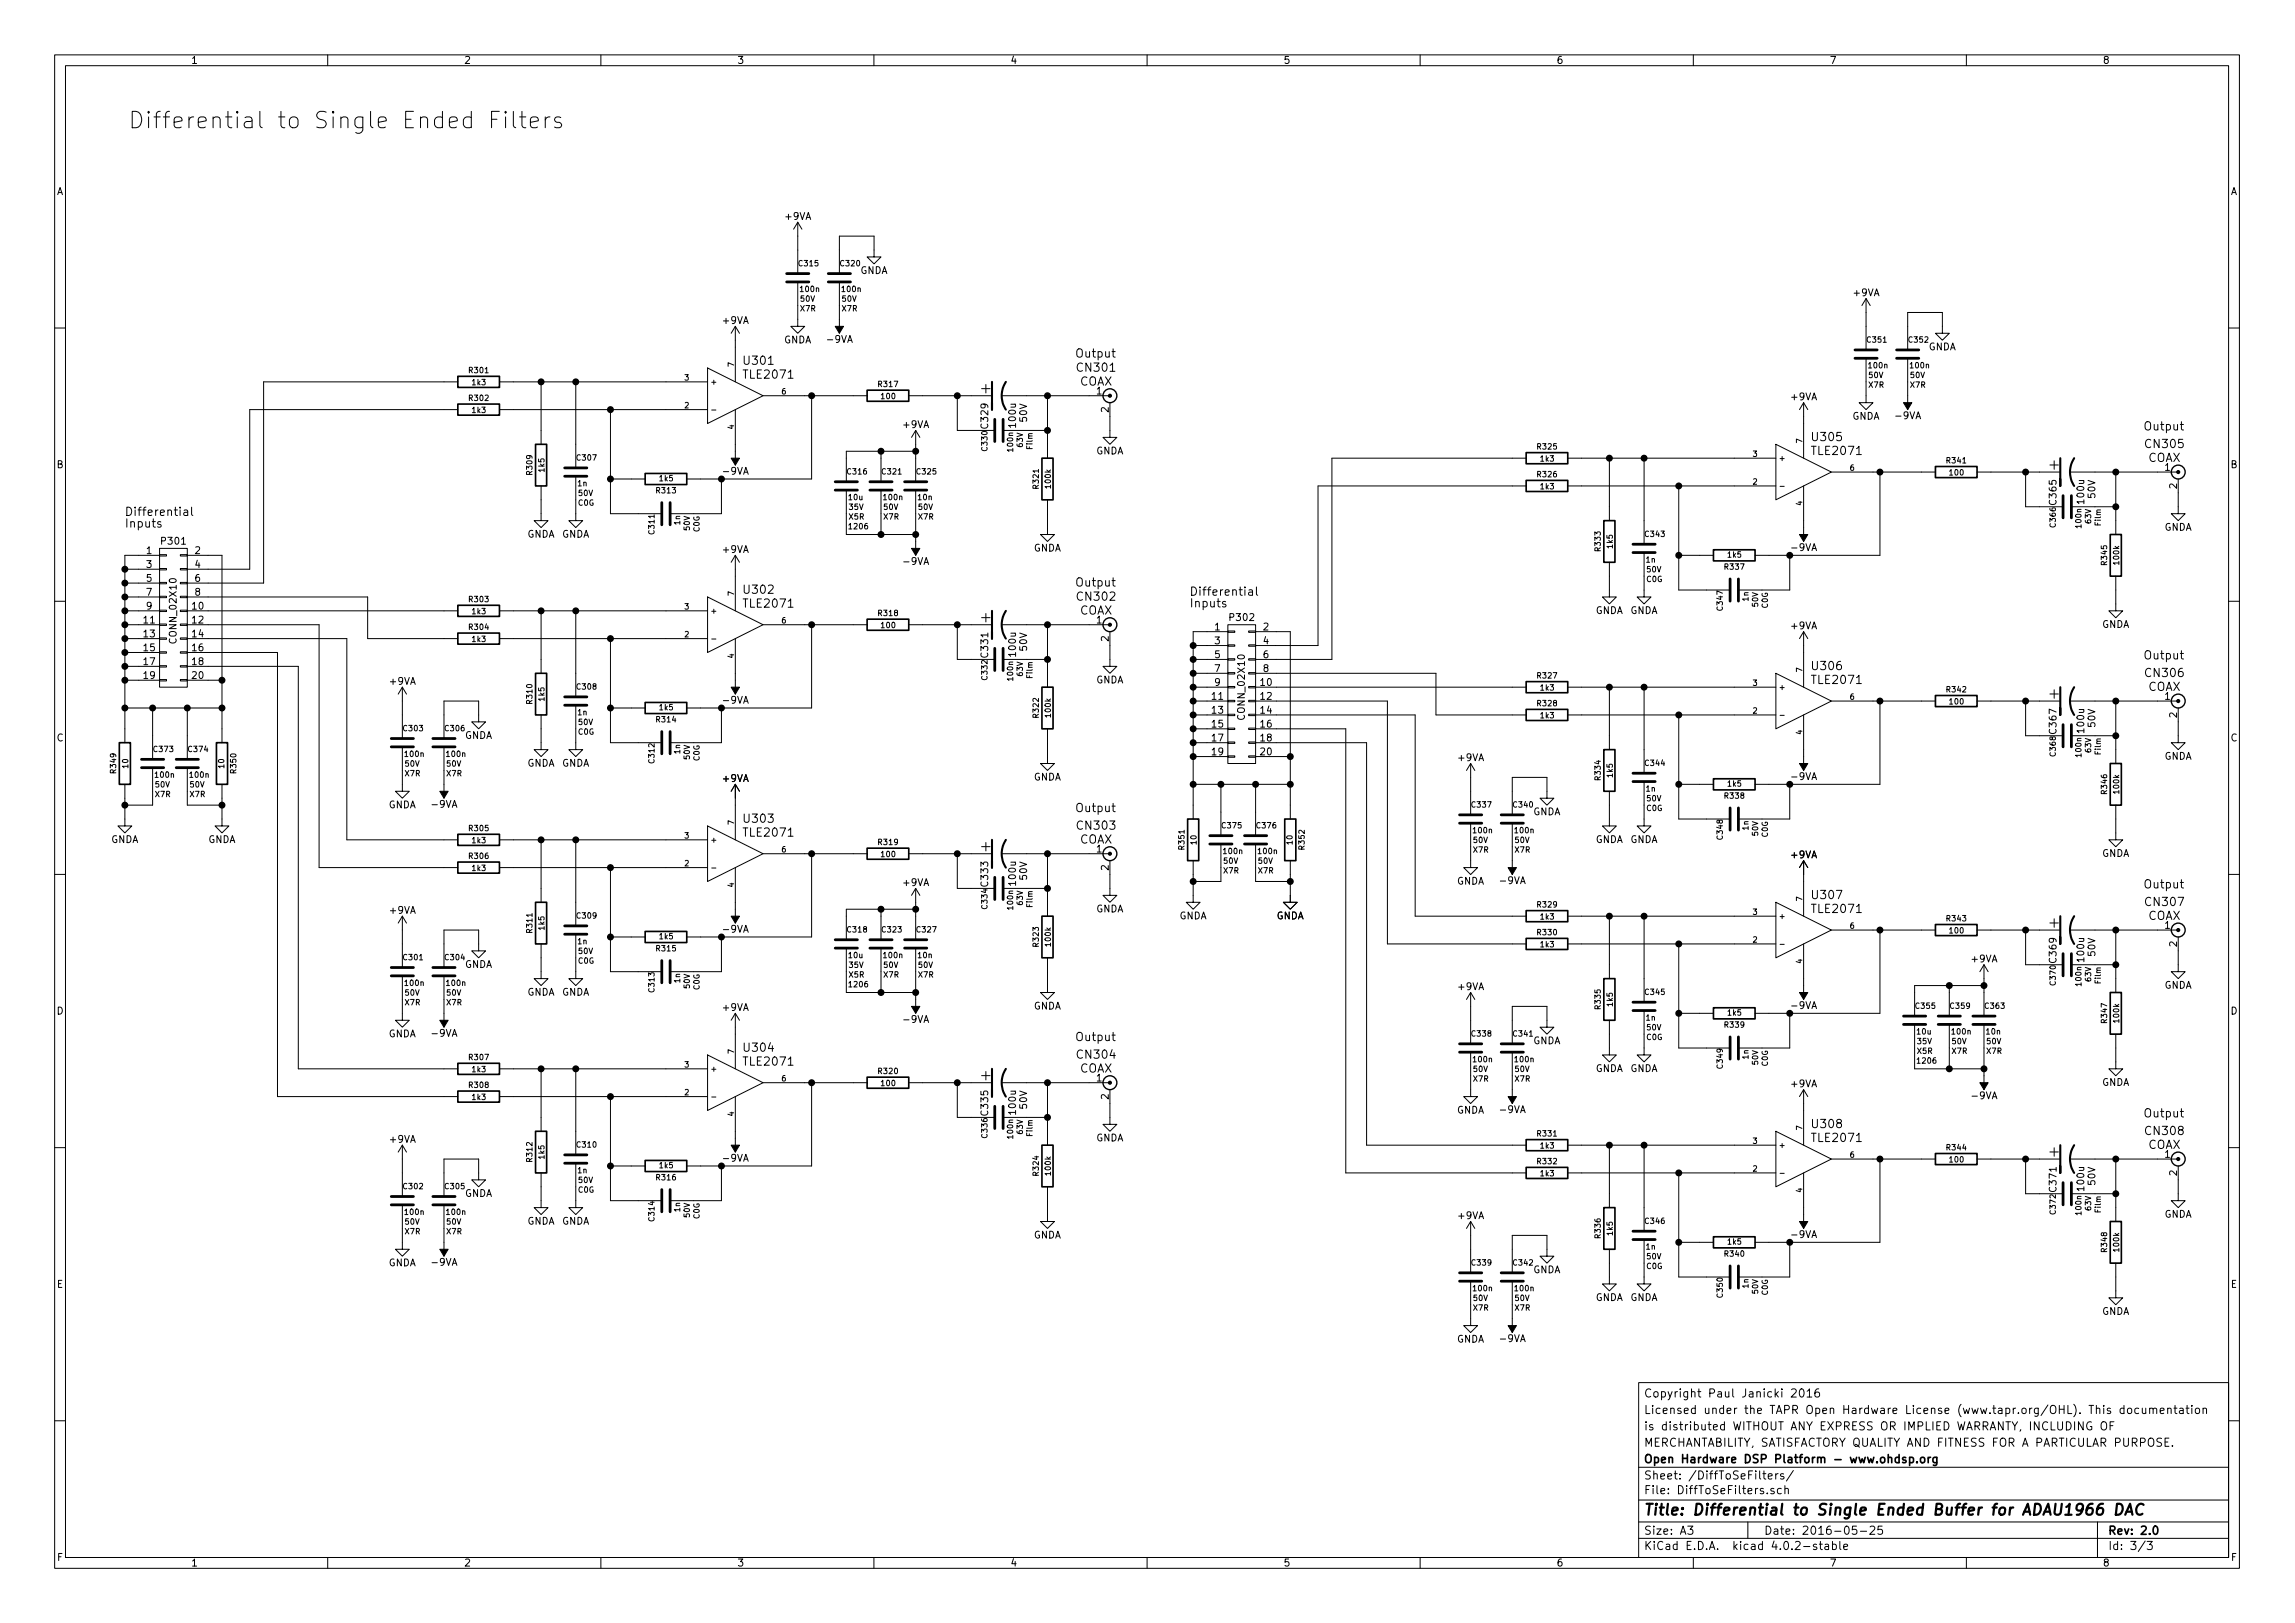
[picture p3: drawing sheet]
<svg xmlns="http://www.w3.org/2000/svg" width="420mm" height="297mm" viewBox="0 0 420 297" stroke-linecap="round" stroke-linejoin="round" font-family="sans-serif">
<defs><g id="words">
<text font-size="4.2" x="23.5" y="23.5">Differential to Single Ended Filters</text>
<g font-size="2.8">
<text x="181.4" y="72" transform="rotate(-90 181.4 72)">+</text>
<text x="376.9" y="85.9" transform="rotate(-90 376.9 85.9)">+</text>
<text x="181.4" y="113.9" transform="rotate(-90 181.4 113.9)">+</text>
<text x="376.9" y="127.8" transform="rotate(-90 376.9 127.8)">+</text>
<text x="181.4" y="155.8" transform="rotate(-90 181.4 155.8)">+</text>
<text x="376.9" y="169.8" transform="rotate(-90 376.9 169.8)">+</text>
<text x="181.4" y="197.7" transform="rotate(-90 181.4 197.7)">+</text>
<text x="376.9" y="211.7" transform="rotate(-90 376.9 211.7)">+</text>
<text x="301" y="277.3">Title: Differential to Single Ended Buffer for ADAU1966 DAC</text>
</g>
<g font-size="2.1">
<text x="196.8" y="65.4">Output</text>
<text x="136.3" y="69.3">TLE2071</text>
<text x="136.3" y="66.8">U301</text>
<text x="197.4" y="68">CN301</text>
<text x="197.6" y="70.6">COAX</text>
<text x="331.9" y="83.3">TLE2071</text>
<text x="331.9" y="80.7">U305</text>
<text x="392.4" y="78.8">Output</text>
<text x="392.9" y="82">CN305</text>
<text x="393.2" y="84.5">COAX</text>
<text x="22.9" y="94.4">Differential</text>
<text x="22.9" y="96.6">Inputs</text>
<text x="196.8" y="107.4">Output</text>
<text x="136.3" y="111.2">TLE2071</text>
<text x="136.3" y="108.7">U302</text>
<text x="197.4" y="109.9">CN302</text>
<text x="197.6" y="112.5">COAX</text>
<text x="217.8" y="109">Differential</text>
<text x="217.8" y="111.2">Inputs</text>
<text x="331.9" y="125.2">TLE2071</text>
<text x="331.9" y="122.6">U306</text>
<text x="392.4" y="120.7">Output</text>
<text x="392.9" y="123.9">CN306</text>
<text x="393.2" y="126.5">COAX</text>
<text x="196.8" y="148.6">Output</text>
<text x="136.3" y="153.1">TLE2071</text>
<text x="136.3" y="150.6">U303</text>
<text x="197.4" y="151.9">CN303</text>
<text x="197.6" y="154.4">COAX</text>
<text x="331.9" y="167.1">TLE2071</text>
<text x="331.9" y="164.6">U307</text>
<text x="392.4" y="162.6">Output</text>
<text x="392.9" y="165.8">CN307</text>
<text x="393.2" y="168.4">COAX</text>
<text x="196.8" y="190.5">Output</text>
<text x="136.3" y="195">TLE2071</text>
<text x="136.3" y="192.5">U304</text>
<text x="197.4" y="193.8">CN304</text>
<text x="197.6" y="196.3">COAX</text>
<text x="331.9" y="209">TLE2071</text>
<text x="331.9" y="206.5">U308</text>
<text x="392.4" y="204.5">Output</text>
<text x="392.9" y="207.7">CN308</text>
<text x="393.2" y="210.3">COAX</text>
<text x="301" y="255.8">Copyright Paul Janicki 2016</text>
<text x="301" y="261.8">is distributed WITHOUT ANY EXPRESS OR IMPLIED WARRANTY, INCLUDING OF</text>
<text x="301" y="258.8">Licensed under the TAPR Open Hardware License (www.tapr.org/OHL). This documentation</text>
<text x="301" y="267.8">Open Hardware DSP Platform - www.ohdsp.org</text>
<text x="301" y="264.8">MERCHANTABILITY, SATISFACTORY QUALITY AND FITNESS FOR A PARTICULAR PURPOSE.</text>
<text x="301" y="273.5">File: DiffToSeFilters.sch</text>
<text x="301" y="270.8">Sheet: /DiffToSeFilters/</text>
<text x="301" y="280.9">Size: A3</text>
<text x="323" y="280.9">Date: 2016-05-25</text>
<text x="386" y="280.9">Rev: 2.0</text>
<text x="301" y="283.7">KiCad E.D.A. kicad 4.0.2-stable</text>
<text x="386" y="283.7">Id: 3/3</text>
</g>
<g font-size="1.8">
<text x="35" y="11.7">1</text>
<text x="85" y="11.7">2</text>
<text x="135" y="11.7">3</text>
<text x="185" y="11.7">4</text>
<text x="235" y="11.7">5</text>
<text x="285" y="11.7">6</text>
<text x="335" y="11.7">7</text>
<text x="385" y="11.7">8</text>
<text x="10.4" y="35.7">A</text>
<text x="408.4" y="35.7">A</text>
<text x="143.8" y="40.2">+9VA</text>
<text x="157.4" y="50.1">GNDA</text>
<text x="132.4" y="59.3">+9VA</text>
<text x="339.4" y="54.2">+9VA</text>
<text x="143.4" y="62.8">GNDA</text>
<text x="151.7" y="62.7">-9VA</text>
<text x="353" y="64.1">GNDA</text>
<text x="188" y="77.2" transform="rotate(-90 188 77.2)">50V</text>
<text x="200.8" y="72.2">1</text>
<text x="202.9" y="75.4" transform="rotate(-90 202.9 75.4)">2</text>
<text x="328" y="73.2">+9VA</text>
<text x="339" y="76.8">GNDA</text>
<text x="347.2" y="76.7">-9VA</text>
<text x="165.4" y="78.3">+9VA</text>
<text x="180.9" y="78.3" transform="rotate(-90 180.9 78.3)">C329</text>
<text x="186" y="78.1" transform="rotate(-90 186 78.1)">100u</text>
<text x="200.6" y="83.1">GNDA</text>
<text x="10.4" y="85.7">B</text>
<text x="132.6" y="86.9">-9VA</text>
<text x="396.3" y="86.1">1</text>
<text x="398.5" y="89.4" transform="rotate(-90 398.5 89.4)">2</text>
<text x="408.4" y="85.7">B</text>
<text x="376.5" y="92.2" transform="rotate(-90 376.5 92.2)">C365</text>
<text x="381.6" y="92.1" transform="rotate(-90 381.6 92.1)">100u</text>
<text x="383.6" y="91.1" transform="rotate(-90 383.6 91.1)">50V</text>
<text x="26.8" y="101.4">1</text>
<text x="29.7" y="99.7">P301</text>
<text x="35.7" y="101.4">2</text>
<text x="96.4" y="98.4">GNDA</text>
<text x="102.8" y="98.4">GNDA</text>
<text x="132.4" y="101.2">+9VA</text>
<text x="189.2" y="100.9">GNDA</text>
<text x="328.2" y="100.8">-9VA</text>
<text x="396.2" y="97.1">GNDA</text>
<text x="26.8" y="103.9">3</text>
<text x="26.8" y="106.5">5</text>
<text x="35.7" y="103.9">4</text>
<text x="35.7" y="106.5">6</text>
<text x="165.6" y="103.4">-9VA</text>
<text x="26.8" y="109">7</text>
<text x="26.8" y="111.5">9</text>
<text x="35.2" y="111.5">10</text>
<text x="35.7" y="109">8</text>
<text x="225.3" y="113.6">P302</text>
<text x="292" y="112.4">GNDA</text>
<text x="298.4" y="112.4">GNDA</text>
<text x="26.3" y="114.1">11</text>
<text x="26.3" y="116.6">13</text>
<text x="26.3" y="119.2">15</text>
<text x="32.3" y="117.4" transform="rotate(-90 32.3 117.4)">CONN_02X10</text>
<text x="35.2" y="114.1">12</text>
<text x="35.2" y="116.6">14</text>
<text x="35.2" y="119.2">16</text>
<text x="188" y="119.1" transform="rotate(-90 188 119.1)">50V</text>
<text x="200.8" y="114.1">1</text>
<text x="202.9" y="117.4" transform="rotate(-90 202.9 117.4)">2</text>
<text x="222.4" y="115.4">1</text>
<text x="222.4" y="117.9">3</text>
<text x="231.3" y="115.4">2</text>
<text x="231.3" y="117.9">4</text>
<text x="328" y="115.1">+9VA</text>
<text x="384.7" y="114.9">GNDA</text>
<text x="26.3" y="121.7">17</text>
<text x="26.3" y="124.2">19</text>
<text x="35.2" y="124.2">20</text>
<text x="35.2" y="121.7">18</text>
<text x="71.4" y="125.3">+9VA</text>
<text x="180.9" y="120.2" transform="rotate(-90 180.9 120.2)">C331</text>
<text x="186" y="120" transform="rotate(-90 186 120)">100u</text>
<text x="200.6" y="125.1">GNDA</text>
<text x="222.4" y="120.4">5</text>
<text x="222.4" y="123">7</text>
<text x="222.4" y="125.5">9</text>
<text x="230.8" y="125.5">10</text>
<text x="231.3" y="120.4">6</text>
<text x="231.3" y="123">8</text>
<text x="132.6" y="128.8">-9VA</text>
<text x="221.9" y="128.1">11</text>
<text x="221.9" y="130.6">13</text>
<text x="227.9" y="131.4" transform="rotate(-90 227.9 131.4)">CONN_02X10</text>
<text x="230.8" y="128.1">12</text>
<text x="230.8" y="130.6">14</text>
<text x="396.3" y="128.1">1</text>
<text x="398.5" y="131.3" transform="rotate(-90 398.5 131.3)">2</text>
<text x="10.4" y="135.7">C</text>
<text x="85" y="135.2">GNDA</text>
<text x="221.9" y="133.1">15</text>
<text x="221.9" y="135.7">17</text>
<text x="230.8" y="133.1">16</text>
<text x="230.8" y="135.7">18</text>
<text x="376.5" y="134.1" transform="rotate(-90 376.5 134.1)">C367</text>
<text x="381.6" y="134" transform="rotate(-90 381.6 134)">100u</text>
<text x="383.6" y="133.1" transform="rotate(-90 383.6 133.1)">50V</text>
<text x="408.4" y="135.7">C</text>
<text x="96.4" y="140.3">GNDA</text>
<text x="102.8" y="140.3">GNDA</text>
<text x="132.4" y="143.1">+9VA</text>
<text x="189.2" y="142.8">GNDA</text>
<text x="221.9" y="138.2">19</text>
<text x="230.8" y="138.2">20</text>
<text x="267" y="139.3">+9VA</text>
<text x="328.2" y="142.7">-9VA</text>
<text x="396.2" y="139">GNDA</text>
<text x="71" y="147.9">GNDA</text>
<text x="79.3" y="147.8">-9VA</text>
<text x="280.6" y="149.2">GNDA</text>
<text x="20.2" y="154.3">GNDA</text>
<text x="38" y="154.3">GNDA</text>
<text x="200.8" y="156">1</text>
<text x="292" y="154.3">GNDA</text>
<text x="298.4" y="154.3">GNDA</text>
<text x="186" y="161.9" transform="rotate(-90 186 161.9)">100u</text>
<text x="188" y="161" transform="rotate(-90 188 161)">50V</text>
<text x="202.9" y="159.3" transform="rotate(-90 202.9 159.3)">2</text>
<text x="266.6" y="161.9">GNDA</text>
<text x="274.9" y="161.8">-9VA</text>
<text x="328" y="157.1">+9VA</text>
<text x="384.7" y="156.8">GNDA</text>
<text x="71.4" y="167.2">+9VA</text>
<text x="165.4" y="162.1">+9VA</text>
<text x="180.9" y="162.1" transform="rotate(-90 180.9 162.1)">C333</text>
<text x="200.6" y="167">GNDA</text>
<text x="132.6" y="170.7">-9VA</text>
<text x="215.8" y="168.2">GNDA</text>
<text x="233.6" y="168.2">GNDA</text>
<text x="396.3" y="170">1</text>
<text x="398.5" y="173.2" transform="rotate(-90 398.5 173.2)">2</text>
<text x="85" y="177.1">GNDA</text>
<text x="361" y="176.1">+9VA</text>
<text x="376.5" y="176.1" transform="rotate(-90 376.5 176.1)">C369</text>
<text x="381.6" y="175.9" transform="rotate(-90 381.6 175.9)">100u</text>
<text x="383.6" y="175" transform="rotate(-90 383.6 175)">50V</text>
<text x="10.4" y="185.7">D</text>
<text x="96.4" y="182.2">GNDA</text>
<text x="102.8" y="182.2">GNDA</text>
<text x="132.4" y="185">+9VA</text>
<text x="189.2" y="184.7">GNDA</text>
<text x="267" y="181.2">+9VA</text>
<text x="328.2" y="184.6">-9VA</text>
<text x="396.2" y="180.9">GNDA</text>
<text x="408.4" y="185.7">D</text>
<text x="71" y="189.8">GNDA</text>
<text x="79.3" y="189.7">-9VA</text>
<text x="165.6" y="187.2">-9VA</text>
<text x="280.6" y="191.1">GNDA</text>
<text x="200.8" y="197.9">1</text>
<text x="292" y="196.2">GNDA</text>
<text x="298.4" y="196.2">GNDA</text>
<text x="180.9" y="204" transform="rotate(-90 180.9 204)">C335</text>
<text x="186" y="203.8" transform="rotate(-90 186 203.8)">100u</text>
<text x="188" y="202.9" transform="rotate(-90 188 202.9)">50V</text>
<text x="202.9" y="201.2" transform="rotate(-90 202.9 201.2)">2</text>
<text x="266.6" y="203.8">GNDA</text>
<text x="274.9" y="203.7">-9VA</text>
<text x="328" y="199">+9VA</text>
<text x="361.2" y="201.2">-9VA</text>
<text x="384.7" y="198.7">GNDA</text>
<text x="71.4" y="209.1">+9VA</text>
<text x="200.6" y="208.9">GNDA</text>
<text x="132.6" y="212.6">-9VA</text>
<text x="396.3" y="211.9">1</text>
<text x="398.5" y="215.1" transform="rotate(-90 398.5 215.1)">2</text>
<text x="85" y="219">GNDA</text>
<text x="376.5" y="218" transform="rotate(-90 376.5 218)">C371</text>
<text x="381.6" y="217.8" transform="rotate(-90 381.6 217.8)">100u</text>
<text x="383.6" y="216.9" transform="rotate(-90 383.6 216.9)">50V</text>
<text x="96.4" y="224.1">GNDA</text>
<text x="102.8" y="224.1">GNDA</text>
<text x="189.2" y="226.7">GNDA</text>
<text x="267" y="223.1">+9VA</text>
<text x="328.2" y="226.6">-9VA</text>
<text x="396.2" y="222.8">GNDA</text>
<text x="71" y="231.7">GNDA</text>
<text x="79.3" y="231.6">-9VA</text>
<text x="280.6" y="233">GNDA</text>
<text x="10.4" y="235.7">E</text>
<text x="292" y="238.1">GNDA</text>
<text x="298.4" y="238.1">GNDA</text>
<text x="408.4" y="235.7">E</text>
<text x="266.6" y="245.7">GNDA</text>
<text x="274.9" y="245.6">-9VA</text>
<text x="384.7" y="240.6">GNDA</text>
<text x="10.5" y="285.7">F</text>
<text x="35" y="286.7">1</text>
<text x="85" y="286.7">2</text>
<text x="135" y="286.7">3</text>
<text x="185" y="286.7">4</text>
<text x="235" y="286.7">5</text>
<text x="285" y="286.7">6</text>
<text x="335" y="286.7">7</text>
<text x="385" y="286.7">8</text>
<text x="408.5" y="285.7">F</text>
</g>
<g font-size="1.4">
<text x="146.3" y="48.7">C315</text>
<text x="146.6" y="53.4">100n</text>
<text x="153.9" y="48.7">C320</text>
<text x="154.2" y="53.4">100n</text>
<text x="146.5" y="57">X7R</text>
<text x="146.6" y="55.2">50V</text>
<text x="154.2" y="57">X7R</text>
<text x="154.2" y="55.2">50V</text>
<text x="341.9" y="62.7">C351</text>
<text x="349.5" y="62.7">C352</text>
<text x="86" y="68.3">R301</text>
<text x="86.5" y="70.5">1k3</text>
<text x="125.3" y="69.6">3</text>
<text x="130" y="70.4">+</text>
<text x="134.4" y="67.1" transform="rotate(-90 134.4 67.1)">7</text>
<text x="160.9" y="70.8">R317</text>
<text x="342.1" y="71">X7R</text>
<text x="342.2" y="69.2">50V</text>
<text x="342.2" y="67.4">100n</text>
<text x="349.7" y="71">X7R</text>
<text x="349.8" y="69.2">50V</text>
<text x="349.8" y="67.4">100n</text>
<text x="86" y="73.4">R302</text>
<text x="86.5" y="75.6">1k3</text>
<text x="125.3" y="74.7">2</text>
<text x="143.1" y="72.2">6</text>
<text x="161.4" y="73">100</text>
<text x="134.4" y="78.5" transform="rotate(-90 134.4 78.5)">4</text>
<text x="180.8" y="82.4" transform="rotate(-90 180.8 82.4)">C330</text>
<text x="185.5" y="82.5" transform="rotate(-90 185.5 82.5)">100n</text>
<text x="187.2" y="81.8" transform="rotate(-90 187.2 81.8)">63V</text>
<text x="189" y="82.2" transform="rotate(-90 189 82.2)">Film</text>
<text x="281.5" y="82.3">R325</text>
<text x="320.9" y="83.6">3</text>
<text x="329.9" y="81.1" transform="rotate(-90 329.9 81.1)">7</text>
<text x="97.5" y="86.8" transform="rotate(-90 97.5 86.8)">R309</text>
<text x="99.7" y="86.3" transform="rotate(-90 99.7 86.3)">1k5</text>
<text x="105.7" y="84.3">C307</text>
<text x="105.8" y="89">1n</text>
<text x="120.8" y="88.1">1k5</text>
<text x="155.2" y="86.8">C316</text>
<text x="161.6" y="86.8">C321</text>
<text x="167.9" y="86.8">C325</text>
<text x="190.2" y="89.3" transform="rotate(-90 190.2 89.3)">R321</text>
<text x="192.4" y="89.3" transform="rotate(-90 192.4 89.3)">100k</text>
<text x="281.5" y="87.3">R326</text>
<text x="282.1" y="84.5">1k3</text>
<text x="282.1" y="89.5">1k3</text>
<text x="320.9" y="88.7">2</text>
<text x="325.6" y="84.4">+</text>
<text x="338.7" y="86.1">6</text>
<text x="356.5" y="84.8">R341</text>
<text x="357" y="87">100</text>
<text x="105.8" y="92.5">C0G</text>
<text x="105.9" y="90.8">50V</text>
<text x="120.2" y="90.3">R313</text>
<text x="155.4" y="91.5">10u</text>
<text x="155.4" y="95.1">X5R</text>
<text x="155.5" y="93.3">35V</text>
<text x="161.8" y="95.1">X7R</text>
<text x="161.8" y="93.3">50V</text>
<text x="161.8" y="91.5">100n</text>
<text x="168.1" y="91.5">10n</text>
<text x="168.1" y="95.1">X7R</text>
<text x="168.2" y="93.3">50V</text>
<text x="329.9" y="92.5" transform="rotate(-90 329.9 92.5)">4</text>
<text x="382.8" y="95.8" transform="rotate(-90 382.8 95.8)">63V</text>
<text x="119.8" y="97.6" transform="rotate(-90 119.8 97.6)">C311</text>
<text x="124.5" y="96" transform="rotate(-90 124.5 96)">1n</text>
<text x="126.3" y="97" transform="rotate(-90 126.3 97)">50V</text>
<text x="128.1" y="97.3" transform="rotate(-90 128.1 97.3)">C0G</text>
<text x="155.5" y="96.9">1206</text>
<text x="293" y="100.8" transform="rotate(-90 293 100.8)">R333</text>
<text x="295.2" y="100.3" transform="rotate(-90 295.2 100.3)">1k5</text>
<text x="301.3" y="98.3">C343</text>
<text x="376.4" y="96.4" transform="rotate(-90 376.4 96.4)">C366</text>
<text x="381.1" y="96.5" transform="rotate(-90 381.1 96.5)">100n</text>
<text x="384.6" y="96.2" transform="rotate(-90 384.6 96.2)">Film</text>
<text x="301.4" y="103">1n</text>
<text x="301.4" y="106.5">C0G</text>
<text x="301.5" y="104.7">50V</text>
<text x="315.8" y="104.3">R337</text>
<text x="316.4" y="102">1k5</text>
<text x="385.7" y="103.3" transform="rotate(-90 385.7 103.3)">R345</text>
<text x="388" y="103.2" transform="rotate(-90 388 103.2)">100k</text>
<text x="86" y="110.2">R303</text>
<text x="86.5" y="112.4">1k3</text>
<text x="125.3" y="111.5">3</text>
<text x="130" y="112.3">+</text>
<text x="134.4" y="109" transform="rotate(-90 134.4 109)">7</text>
<text x="160.9" y="112.7">R318</text>
<text x="315.4" y="111.6" transform="rotate(-90 315.4 111.6)">C347</text>
<text x="320.1" y="110" transform="rotate(-90 320.1 110)">1n</text>
<text x="321.9" y="111" transform="rotate(-90 321.9 111)">50V</text>
<text x="323.6" y="111.3" transform="rotate(-90 323.6 111.3)">C0G</text>
<text x="86" y="115.3">R304</text>
<text x="86.5" y="117.5">1k3</text>
<text x="125.3" y="116.6">2</text>
<text x="143.1" y="114.1">6</text>
<text x="161.4" y="114.9">100</text>
<text x="134.4" y="120.4" transform="rotate(-90 134.4 120.4)">4</text>
<text x="180.8" y="124.3" transform="rotate(-90 180.8 124.3)">C332</text>
<text x="185.5" y="124.4" transform="rotate(-90 185.5 124.4)">100n</text>
<text x="187.2" y="123.7" transform="rotate(-90 187.2 123.7)">63V</text>
<text x="189" y="124.1" transform="rotate(-90 189 124.1)">Film</text>
<text x="281.5" y="124.2">R327</text>
<text x="320.9" y="125.5">3</text>
<text x="329.9" y="123" transform="rotate(-90 329.9 123)">7</text>
<text x="97.5" y="128.7" transform="rotate(-90 97.5 128.7)">R310</text>
<text x="99.7" y="128.2" transform="rotate(-90 99.7 128.2)">1k5</text>
<text x="105.7" y="126.2">C308</text>
<text x="105.8" y="130.9">1n</text>
<text x="120.8" y="130">1k5</text>
<text x="190.2" y="131.3" transform="rotate(-90 190.2 131.3)">R322</text>
<text x="192.4" y="131.2" transform="rotate(-90 192.4 131.2)">100k</text>
<text x="281.5" y="129.2">R328</text>
<text x="282.1" y="126.4">1k3</text>
<text x="282.1" y="131.5">1k3</text>
<text x="320.9" y="130.6">2</text>
<text x="325.6" y="126.3">+</text>
<text x="338.7" y="128.1">6</text>
<text x="356.5" y="126.7">R342</text>
<text x="357" y="128.9">100</text>
<text x="28.2" y="137.6">C373</text>
<text x="34.6" y="137.6">C374</text>
<text x="73.9" y="133.8">C303</text>
<text x="81.6" y="133.8">C306</text>
<text x="105.8" y="134.5">C0G</text>
<text x="105.9" y="132.7">50V</text>
<text x="120.2" y="132.2">R314</text>
<text x="124.5" y="137.9" transform="rotate(-90 124.5 137.9)">1n</text>
<text x="329.9" y="134.4" transform="rotate(-90 329.9 134.4)">4</text>
<text x="382.8" y="137.7" transform="rotate(-90 382.8 137.7)">63V</text>
<text x="21.3" y="141.4" transform="rotate(-90 21.3 141.4)">R349</text>
<text x="23.5" y="140.5" transform="rotate(-90 23.5 140.5)">10</text>
<text x="28.5" y="142.3">100n</text>
<text x="34.8" y="142.3">100n</text>
<text x="41" y="140.5" transform="rotate(-90 41 140.5)">10</text>
<text x="43.3" y="141.4" transform="rotate(-90 43.3 141.4)">R350</text>
<text x="74.1" y="142.1">X7R</text>
<text x="74.2" y="140.3">50V</text>
<text x="74.2" y="138.5">100n</text>
<text x="81.8" y="142.1">X7R</text>
<text x="81.8" y="140.3">50V</text>
<text x="81.8" y="138.5">100n</text>
<text x="119.8" y="139.6" transform="rotate(-90 119.8 139.6)">C312</text>
<text x="126.3" y="138.9" transform="rotate(-90 126.3 138.9)">50V</text>
<text x="128.1" y="139.3" transform="rotate(-90 128.1 139.3)">C0G</text>
<text x="293" y="142.7" transform="rotate(-90 293 142.7)">R334</text>
<text x="295.2" y="142.2" transform="rotate(-90 295.2 142.2)">1k5</text>
<text x="301.3" y="140.2">C344</text>
<text x="316.4" y="144">1k5</text>
<text x="376.4" y="138.3" transform="rotate(-90 376.4 138.3)">C368</text>
<text x="381.1" y="138.4" transform="rotate(-90 381.1 138.4)">100n</text>
<text x="384.6" y="138.1" transform="rotate(-90 384.6 138.1)">Film</text>
<text x="28.4" y="145.9">X7R</text>
<text x="28.5" y="144.1">50V</text>
<text x="34.8" y="145.9">X7R</text>
<text x="34.8" y="144.1">50V</text>
<text x="269.5" y="147.8">C337</text>
<text x="277.1" y="147.8">C340</text>
<text x="301.4" y="144.9">1n</text>
<text x="301.4" y="148.4">C0G</text>
<text x="301.5" y="146.6">50V</text>
<text x="315.8" y="146.2">R338</text>
<text x="385.7" y="145.2" transform="rotate(-90 385.7 145.2)">R346</text>
<text x="388" y="145.1" transform="rotate(-90 388 145.1)">100k</text>
<text x="86" y="152.1">R305</text>
<text x="86.5" y="154.3">1k3</text>
<text x="125.3" y="153.5">3</text>
<text x="130" y="154.2">+</text>
<text x="134.4" y="150.9" transform="rotate(-90 134.4 150.9)">7</text>
<text x="143.1" y="156">6</text>
<text x="160.9" y="154.6">R319</text>
<text x="216.8" y="155.4" transform="rotate(-90 216.8 155.4)">R351</text>
<text x="219" y="154.5" transform="rotate(-90 219 154.5)">10</text>
<text x="223.8" y="151.6">C375</text>
<text x="230.1" y="151.6">C376</text>
<text x="236.6" y="154.5" transform="rotate(-90 236.6 154.5)">10</text>
<text x="238.8" y="155.4" transform="rotate(-90 238.8 155.4)">R352</text>
<text x="269.8" y="154.3">50V</text>
<text x="269.8" y="152.5">100n</text>
<text x="277.4" y="154.3">50V</text>
<text x="277.4" y="152.5">100n</text>
<text x="315.4" y="153.5" transform="rotate(-90 315.4 153.5)">C348</text>
<text x="320.1" y="151.9" transform="rotate(-90 320.1 151.9)">1n</text>
<text x="321.9" y="152.9" transform="rotate(-90 321.9 152.9)">50V</text>
<text x="323.6" y="153.2" transform="rotate(-90 323.6 153.2)">C0G</text>
<text x="86" y="157.2">R306</text>
<text x="86.5" y="159.4">1k3</text>
<text x="125.3" y="158.5">2</text>
<text x="161.4" y="156.9">100</text>
<text x="224" y="159.9">X7R</text>
<text x="224.1" y="158.1">50V</text>
<text x="224.1" y="156.3">100n</text>
<text x="230.4" y="159.9">X7R</text>
<text x="230.4" y="158.1">50V</text>
<text x="230.4" y="156.3">100n</text>
<text x="269.7" y="156">X7R</text>
<text x="277.3" y="156">X7R</text>
<text x="134.4" y="162.3" transform="rotate(-90 134.4 162.3)">4</text>
<text x="180.8" y="166.2" transform="rotate(-90 180.8 166.2)">C334</text>
<text x="185.5" y="166.4" transform="rotate(-90 185.5 166.4)">100n</text>
<text x="187.2" y="165.6" transform="rotate(-90 187.2 165.6)">63V</text>
<text x="189" y="166" transform="rotate(-90 189 166)">Film</text>
<text x="281.5" y="166.1">R329</text>
<text x="320.9" y="167.4">3</text>
<text x="329.9" y="164.9" transform="rotate(-90 329.9 164.9)">7</text>
<text x="97.5" y="170.6" transform="rotate(-90 97.5 170.6)">R311</text>
<text x="99.7" y="170.1" transform="rotate(-90 99.7 170.1)">1k5</text>
<text x="105.7" y="168.1">C309</text>
<text x="105.8" y="172.8">1n</text>
<text x="120.8" y="171.9">1k5</text>
<text x="155.2" y="170.6">C318</text>
<text x="161.6" y="170.6">C323</text>
<text x="167.9" y="170.6">C327</text>
<text x="190.2" y="173.2" transform="rotate(-90 190.2 173.2)">R323</text>
<text x="192.4" y="173.1" transform="rotate(-90 192.4 173.1)">100k</text>
<text x="281.5" y="171.2">R330</text>
<text x="282.1" y="168.3">1k3</text>
<text x="282.1" y="173.4">1k3</text>
<text x="320.9" y="172.5">2</text>
<text x="325.6" y="168.2">+</text>
<text x="338.7" y="170">6</text>
<text x="356.5" y="168.6">R343</text>
<text x="357" y="170.8">100</text>
<text x="73.9" y="175.7">C301</text>
<text x="81.6" y="175.7">C304</text>
<text x="105.8" y="176.4">C0G</text>
<text x="105.9" y="174.6">50V</text>
<text x="120.2" y="174.1">R315</text>
<text x="124.5" y="179.8" transform="rotate(-90 124.5 179.8)">1n</text>
<text x="155.4" y="175.3">10u</text>
<text x="155.4" y="178.9">X5R</text>
<text x="155.5" y="177.1">35V</text>
<text x="161.8" y="178.9">X7R</text>
<text x="161.8" y="177.1">50V</text>
<text x="161.8" y="175.3">100n</text>
<text x="168.1" y="175.3">10n</text>
<text x="168.1" y="178.9">X7R</text>
<text x="168.2" y="177.1">50V</text>
<text x="329.9" y="176.3" transform="rotate(-90 329.9 176.3)">4</text>
<text x="382.8" y="179.6" transform="rotate(-90 382.8 179.6)">63V</text>
<text x="384.6" y="180" transform="rotate(-90 384.6 180)">Film</text>
<text x="74.1" y="184">X7R</text>
<text x="74.2" y="182.2">50V</text>
<text x="74.2" y="180.4">100n</text>
<text x="81.8" y="184">X7R</text>
<text x="81.8" y="182.2">50V</text>
<text x="81.8" y="180.4">100n</text>
<text x="119.8" y="181.5" transform="rotate(-90 119.8 181.5)">C313</text>
<text x="126.3" y="180.9" transform="rotate(-90 126.3 180.9)">50V</text>
<text x="128.1" y="181.2" transform="rotate(-90 128.1 181.2)">C0G</text>
<text x="155.5" y="180.7">1206</text>
<text x="293" y="184.6" transform="rotate(-90 293 184.6)">R335</text>
<text x="295.2" y="184.1" transform="rotate(-90 295.2 184.1)">1k5</text>
<text x="301.3" y="182.1">C345</text>
<text x="316.4" y="185.9">1k5</text>
<text x="350.8" y="184.6">C355</text>
<text x="357.1" y="184.6">C359</text>
<text x="363.5" y="184.6">C363</text>
<text x="376.4" y="180.2" transform="rotate(-90 376.4 180.2)">C370</text>
<text x="381.1" y="180.3" transform="rotate(-90 381.1 180.3)">100n</text>
<text x="269.5" y="189.7">C338</text>
<text x="277.1" y="189.7">C341</text>
<text x="301.4" y="186.8">1n</text>
<text x="301.4" y="190.3">C0G</text>
<text x="301.5" y="188.6">50V</text>
<text x="315.8" y="188.1">R339</text>
<text x="351" y="189.3">10u</text>
<text x="351.1" y="191.1">35V</text>
<text x="357.4" y="191.1">50V</text>
<text x="357.4" y="189.3">100n</text>
<text x="363.7" y="189.3">10n</text>
<text x="363.8" y="191.1">50V</text>
<text x="385.7" y="187.1" transform="rotate(-90 385.7 187.1)">R347</text>
<text x="388" y="187.1" transform="rotate(-90 388 187.1)">100k</text>
<text x="86" y="194">R307</text>
<text x="86.5" y="196.2">1k3</text>
<text x="125.3" y="195.4">3</text>
<text x="130" y="196.1">+</text>
<text x="134.4" y="192.8" transform="rotate(-90 134.4 192.8)">7</text>
<text x="143.1" y="197.9">6</text>
<text x="160.9" y="196.6">R320</text>
<text x="269.7" y="198">X7R</text>
<text x="269.8" y="196.2">50V</text>
<text x="269.8" y="194.4">100n</text>
<text x="277.3" y="198">X7R</text>
<text x="277.4" y="196.2">50V</text>
<text x="277.4" y="194.4">100n</text>
<text x="315.4" y="195.4" transform="rotate(-90 315.4 195.4)">C349</text>
<text x="320.1" y="193.8" transform="rotate(-90 320.1 193.8)">1n</text>
<text x="321.9" y="194.8" transform="rotate(-90 321.9 194.8)">50V</text>
<text x="323.6" y="195.1" transform="rotate(-90 323.6 195.1)">C0G</text>
<text x="351" y="192.9">X5R</text>
<text x="351.1" y="194.7">1206</text>
<text x="357.4" y="192.9">X7R</text>
<text x="363.7" y="192.9">X7R</text>
<text x="86" y="199.1">R308</text>
<text x="86.5" y="201.3">1k3</text>
<text x="125.3" y="200.4">2</text>
<text x="161.4" y="198.8">100</text>
<text x="134.4" y="204.3" transform="rotate(-90 134.4 204.3)">4</text>
<text x="180.8" y="208.1" transform="rotate(-90 180.8 208.1)">C336</text>
<text x="185.5" y="208.3" transform="rotate(-90 185.5 208.3)">100n</text>
<text x="187.2" y="207.5" transform="rotate(-90 187.2 207.5)">63V</text>
<text x="189" y="207.9" transform="rotate(-90 189 207.9)">Film</text>
<text x="281.5" y="208">R331</text>
<text x="320.9" y="209.3">3</text>
<text x="329.9" y="206.8" transform="rotate(-90 329.9 206.8)">7</text>
<text x="97.5" y="212.5" transform="rotate(-90 97.5 212.5)">R312</text>
<text x="99.7" y="212.1" transform="rotate(-90 99.7 212.1)">1k5</text>
<text x="105.7" y="210">C310</text>
<text x="105.8" y="214.7">1n</text>
<text x="120.8" y="213.8">1k5</text>
<text x="190.2" y="215.1" transform="rotate(-90 190.2 215.1)">R324</text>
<text x="192.4" y="215" transform="rotate(-90 192.4 215)">100k</text>
<text x="281.5" y="213.1">R332</text>
<text x="282.1" y="210.2">1k3</text>
<text x="282.1" y="215.3">1k3</text>
<text x="320.9" y="214.4">2</text>
<text x="325.6" y="210.1">+</text>
<text x="338.7" y="211.9">6</text>
<text x="356.5" y="210.5">R344</text>
<text x="357" y="212.7">100</text>
<text x="73.9" y="217.6">C302</text>
<text x="81.6" y="217.6">C305</text>
<text x="105.8" y="218.3">C0G</text>
<text x="105.9" y="216.5">50V</text>
<text x="120.2" y="216">R316</text>
<text x="124.5" y="221.8" transform="rotate(-90 124.5 221.8)">1n</text>
<text x="329.9" y="218.2" transform="rotate(-90 329.9 218.2)">4</text>
<text x="382.8" y="221.5" transform="rotate(-90 382.8 221.5)">63V</text>
<text x="384.6" y="221.9" transform="rotate(-90 384.6 221.9)">Film</text>
<text x="74.1" y="225.9">X7R</text>
<text x="74.2" y="224.1">50V</text>
<text x="74.2" y="222.3">100n</text>
<text x="81.8" y="225.9">X7R</text>
<text x="81.8" y="224.1">50V</text>
<text x="81.8" y="222.3">100n</text>
<text x="119.8" y="223.4" transform="rotate(-90 119.8 223.4)">C314</text>
<text x="126.3" y="222.8" transform="rotate(-90 126.3 222.8)">50V</text>
<text x="128.1" y="223.1" transform="rotate(-90 128.1 223.1)">C0G</text>
<text x="293" y="226.5" transform="rotate(-90 293 226.5)">R336</text>
<text x="295.2" y="226" transform="rotate(-90 295.2 226)">1k5</text>
<text x="301.3" y="224">C346</text>
<text x="316.4" y="227.8">1k5</text>
<text x="376.4" y="222.1" transform="rotate(-90 376.4 222.1)">C372</text>
<text x="381.1" y="222.2" transform="rotate(-90 381.1 222.2)">100n</text>
<text x="269.5" y="231.6">C339</text>
<text x="277.1" y="231.6">C342</text>
<text x="301.4" y="228.7">1n</text>
<text x="301.4" y="232.2">C0G</text>
<text x="301.5" y="230.5">50V</text>
<text x="315.8" y="230">R340</text>
<text x="385.7" y="229" transform="rotate(-90 385.7 229)">R348</text>
<text x="388" y="229" transform="rotate(-90 388 229)">100k</text>
<text x="269.7" y="239.9">X7R</text>
<text x="269.8" y="238.1">50V</text>
<text x="269.8" y="236.3">100n</text>
<text x="277.3" y="239.9">X7R</text>
<text x="277.4" y="238.1">50V</text>
<text x="277.4" y="236.3">100n</text>
<text x="315.4" y="237.3" transform="rotate(-90 315.4 237.3)">C350</text>
<text x="320.1" y="235.7" transform="rotate(-90 320.1 235.7)">1n</text>
<text x="321.9" y="236.7" transform="rotate(-90 321.9 236.7)">50V</text>
<text x="323.6" y="237" transform="rotate(-90 323.6 237)">C0G</text>
</g>
</g></defs>
<g fill="none" stroke="#000" stroke-width=".18">
<path d="M10 10h400v277h-400zM12 12h396v273.1h-396zM60 10v2M110 10v2M160 10v2M210 10v2M260 10v2M310 10v2M360 10v2M90 21.8h1M91.4 20.4h-1.4v3M92.6 20.4l-.2 .1 .2 .2 .1-.2-.1-.1v.3"/>
<path d="M92.6 21.4v2M94 20.4v2.6l.1 .3 .3 .1M95.1 21.4h1.2M95.6 20.4v2.6l.1 .3 .6 .1M97.1 22.4l1.5-.3-.2-.6-.9-.1-.2 .1-.2 .3v1.2l.2 .3 .2 .1 .9-.1M99.8 21.4v2M100.7 21.4a.73 .73 0 0 0-.9 .6M102.7 21.5l-.7-.1-.3 .1-.2 .3 .2 .4 1 .3 .1 .3-.1 .5-.3 .1-.9-.1M134.6 59.7v10.2M134.6 59.7l-.7 1.3M134.6 59.7l.8 1.3M146 51.6v8.1h-1.2l1.2 1.3 1.3-1.3h-1.3"/>
<path d="M146 40.7l-.7 1.2M146 40.7v9.4M146 40.7l.8 1.2M153.7 51.6v9.4M160 47h1.3l-1.3 1.3-1.3-1.3h1.3v-3.8h-6.3v6.9M341.6 54.6l-.7 1.3M341.6 54.6v9.4M341.6 54.6l.8 1.3M10 60h2M83.8 69.9h-35.5v36.8h-14M83.8 75h-38.1v29.2h-11.4M91.4 75h38.1"/>
<path d="M91.4 69.9h38.1M99.1 69.9v11.4M105.4 69.9v15.7M111.8 75v19h9.4M129.5 67.3l10.2 5.1-10.2 5.1zM130.3 75h.8M134.6 75v10.1M139.7 72.4h19M148.6 72.4v15.3h-22.9M166.4 72.4h15.2M167.6 78.8l-.7 1.2M167.6 78.8v9.4"/>
<path d="M167.6 78.8l.8 1.2M175.3 72.4v6.4h6.8M183.4 72.4h19.7M183.6 78.8h8.2M191.8 72.4v11.5M203.2 73.7v6.3h-1.3l1.3 1.3 1.3-1.3h-1.3M203.6 64.3h.6M203.8 63.8v1.4l.4 .2M330.2 73.7v10.2M330.2 73.7l-.8 1.3M330.2 73.7l.8 1.3M341.6 65.6v8.1h-1.2l1.2 1.3 1.3-1.3h-1.3"/>
<path d="M349.2 65.6v9.4M355.6 61h1.3l-1.3 1.3-1.3-1.3h1.3v-3.8h-6.4v6.8M399.2 77.7h.5M399.4 77.2v1.3l.3 .2M408 60h2M29.4 95.5h-.3l-.2 .2v.2l.5 .1v.4h-.5M33.7 93.4h.6l.1 .9M34.4 93.7l-.5 .1a.3 .3 0 0 0-.3 .3 .3 .3 0 0 0 .3 .2h.5M35.1 92.8v1.3l.2 .2M99.1 88.9v6.4h-1.3l1.3 1.3 1.2-1.3h-1.2M105.4 87.2v8.1h-1.3l1.3 1.3 1.3-1.3h-1.3M111.8 87.7h6.3"/>
<path d="M132.1 87.7v6.3h-9.4M154.9 89.7v8.1h12.7M161.3 82.6v5.6M161.3 89.7v8.1M167.6 89.7v11.9M167.6 82.6h-12.7v5.6M191.8 91.5v6.3h-1.3l1.3 1.3 1.2-1.3h-1.2M279.4 83.9h-35.6v36.8h-13.9M279.4 88.9h-38.1v29.2h-11.4M287 88.9h38.1M287 83.9h38.1M294.6 83.9v11.4"/>
<path d="M301 83.9v15.7M307.3 88.9v19.1h9.4M325.1 81.3l10.2 5.1-10.2 5.1zM325.9 89h.7M330.2 88.9v10.2M335.3 86.4h19M344.2 86.4v15.2h-22.9M361.9 86.4h15.3M370.8 86.4v6.3h6.9M379 86.4h19.7M379.2 92.7h8.1M387.3 86.4v11.4"/>
<path d="M398.8 87.7v6.3h-1.3l1.3 1.3 1.2-1.3h-1.2M10 110h2M22.9 106.7h6.3M22.9 104.2h6.3M22.9 111.8h6.3M22.9 116.9h6.3M22.9 109.3h6.3M22.9 114.3h6.3M22.9 119.4h6.3M29.2 119.3h1.3v.2h-1.3zM29.2 116.7h1.3v.3h-1.3zM29.2 114.2h1.3v.3h-1.3z"/>
<path d="M29.2 111.7h1.3v.2h-1.3zM29.2 109.1h1.3v.3h-1.3zM29.2 106.6h1.3v.2h-1.3zM29.2 104h1.3v.3h-1.3zM29.2 101.5h1.3v.3h-1.3zM29.2 100.4h5.1v25.4h-5.1zM29.2 101.6h-6.3v34.3M33 119.3h1.3v.2h-1.3zM33 116.7h1.3v.3h-1.3zM33 114.2h1.3v.3h-1.3zM33 111.7h1.3v.2h-1.3zM33 109.1h1.3v.3h-1.3z"/>
<path d="M33 106.6h1.3v.2h-1.3zM33 104h1.3v.3h-1.3zM33 101.5h1.3v.3h-1.3zM34.3 101.6h6.3v34.3M34.3 111.8h49.5M34.3 116.9h29.2v36.8h20.3M34.3 109.3h33v7.6h16.5M34.3 114.3h24.1v44.5h25.4M34.3 119.4h16.5v81.3h33M91.4 111.8h38.1M91.4 116.9h38.1M99.1 111.8v11.4"/>
<path d="M105.4 111.8v15.7M111.8 116.9v19h9.4M129.5 109.3l10.2 5-10.2 5.1zM130.3 117h.8M134.6 101.6v10.2M134.6 116.9v10.1M134.6 101.6l-.7 1.3M134.6 101.6l.8 1.3M139.7 114.3h19M148.6 114.3v15.3h-22.9M166.4 114.3h15.2M175.3 114.3v6.4h6.8"/>
<path d="M183.4 114.3h19.7M191.8 114.3v11.5M203.2 115.6v6.4h-1.3l1.3 1.2 1.3-1.2h-1.3M203.6 106.3h.6M203.8 105.8v1.3l.4 .2M218.4 118.1h6.4M224.4 110.1h-.4l-.2 .2 .1 .2 .5 .2v.3h-.6M224.8 118h1.3v.3h-1.3zM224.8 115.5h1.3v.2h-1.3zM224.8 114.3h5.1v25.4h-5.1zM224.8 115.6h-6.4v34.3M228.6 118h1.3v.3h-1.3z"/>
<path d="M228.6 115.5h1.3v.2h-1.3zM228.7 108h.5l.1 1M229.3 108.3l-.5 .1a.3 .3 0 0 0-.2 .3 .3 .3 0 0 0 .2 .3l.5-.1M229.9 115.6h6.3v34.3M230 107.4v1.3l.3 .3M294.6 102.9v6.4h-1.2l1.2 1.2 1.3-1.2h-1.3M301 101.1v8.2h-1.3l1.3 1.2 1.3-1.2h-1.3M307.3 101.6h6.4M327.7 101.6v6.4h-9.4M330.2 115.6v10.2M330.2 115.6l-.8 1.3M330.2 115.6l.8 1.3"/>
<path d="M387.3 105.4v6.4h-1.2l1.2 1.3 1.3-1.3h-1.3M399.2 119.6h.5M399.4 119.1v1.3l.3 .2M408 110h2M22.9 124.5h6.3M22.9 122h6.3M22.9 129.6h17.7M27.9 129.6v9.4M29.2 124.4h1.3v.2h-1.3zM29.2 121.8h1.3v.3h-1.3zM33 124.4h1.3v.2h-1.3zM33 121.8h1.3v.3h-1.3z"/>
<path d="M34.3 124.5h6.3M34.3 122h20.3v73.6h29.2M34.3 129.6v9.4M73.7 136.7v8.1h-1.3l1.3 1.3 1.2-1.3h-1.2M73.7 125.8l-.8 1.2M73.7 125.8v9.4M73.7 125.8l.7 1.2M81.3 136.7v9.4M87.6 132.1h1.3l-1.3 1.3-1.2-1.3h1.2v-3.8h-6.3v6.9M99.1 130.8v6.4h-1.3l1.3 1.3 1.2-1.3h-1.2M105.4 129.1v8.1h-1.3l1.3 1.3 1.3-1.3h-1.3M111.8 129.6h6.3"/>
<path d="M132.1 129.6v6.3h-9.4M183.6 120.7h8.2M191.8 133.4v6.3h-1.3l1.3 1.3 1.2-1.3h-1.2M218.4 128.3h6.4M218.4 138.5h6.4M218.4 135.9h6.4M218.4 133.4h6.4M218.4 130.8h6.4M218.4 125.8h6.4M218.4 123.2h6.4M218.4 120.7h6.4M224.8 138.3h1.3v.3h-1.3z"/>
<path d="M224.8 135.8h1.3v.3h-1.3zM224.8 133.3h1.3v.2h-1.3zM224.8 130.7h1.3v.3h-1.3zM224.8 128.2h1.3v.2h-1.3zM224.8 125.6h1.3v.3h-1.3zM224.8 123.1h1.3v.3h-1.3zM224.8 120.6h1.3v.2h-1.3zM228.6 138.3h1.3v.3h-1.3zM228.6 135.8h1.3v.3h-1.3zM228.6 133.3h1.3v.2h-1.3zM228.6 130.7h1.3v.3h-1.3zM228.6 128.2h1.3v.2h-1.3z"/>
<path d="M228.6 125.6h1.3v.3h-1.3zM228.6 123.1h1.3v.3h-1.3zM228.6 120.6h1.3v.2h-1.3zM229.9 128.3h24.1v44.5h25.4M229.9 138.5h6.3M229.9 135.9h20.3v73.7h29.2M229.9 133.4h16.5v81.3h33M229.9 130.8h29.2v36.9h20.3M229.9 123.2h33v7.6h16.5M229.9 125.8h49.5M269.2 139.7l-.7 1.3M269.2 139.7v9.4"/>
<path d="M269.2 139.7l.8 1.3M287 130.8h38.1M287 125.8h38.1M294.6 125.8v11.4M301 125.8v15.7M307.3 130.8v19.1h9.4M325.1 123.2l10.2 5.1-10.2 5.1zM325.9 130.9h.7M330.2 130.8v10.2M335.3 128.3h19M344.2 128.3v15.2h-22.9M361.9 128.3h15.3"/>
<path d="M370.8 128.3v6.4h6.9M379 128.3h19.7M379.2 134.7h8.1M387.3 128.3v11.4M398.8 129.6v6.3h-1.3l1.3 1.3 1.2-1.3h-1.2M22.9 143.5v7.7h-1.3l1.3 1.2 1.2-1.2h-1.2M27.9 140.5v6.9h-5M34.3 140.5v6.9h6.3M40.6 143.5v7.7h-1.2l1.2 1.2 1.3-1.2h-1.3M91.4 153.7h38.1M91.4 158.8h38.1M99.1 153.7v11.4"/>
<path d="M105.4 153.7v15.8M111.8 158.8v19h9.4M129.5 151.2l10.2 5-10.2 5.1zM130.3 158.9h.8M134.6 143.5v10.2M134.6 158.8v10.1M134.6 143.5l-.7 1.3M134.6 143.5l.8 1.3M139.7 156.2h19M148.6 156.2v15.3h-22.9M166.4 156.2h15.2M175.3 156.2v6.4h6.8"/>
<path d="M183.4 156.2h19.7M191.8 156.2v11.5M203.2 157.5v6.4h-1.3l1.3 1.2 1.3-1.2h-1.3M203.6 147.5h.6M203.8 147v1.3l.4 .3M218.4 157.5v7.6h-1.2l1.2 1.3 1.3-1.3h-1.3M218.4 143.5h17.8M223.5 143.5v9.4M223.5 154.5v6.8h-5.1M229.9 154.5v6.8h6.3M229.9 143.5v9.4M236.2 157.5v7.6h-1.3l1.3 1.3 1.3-1.3h-1.3"/>
<path d="M269.2 150.7v8.1h-1.2l1.2 1.3 1.3-1.3h-1.3M276.9 150.7v9.4M283.2 146.1h1.3l-1.3 1.3-1.3-1.3h1.3v-3.8h-6.3v6.8M294.6 144.8v6.4h-1.2l1.2 1.2 1.3-1.2h-1.3M301 143v8.2h-1.3l1.3 1.2 1.3-1.2h-1.3M307.3 143.5h6.4M327.7 143.5v6.4h-9.4M330.2 157.5v10.2M330.2 157.5l-.8 1.3M330.2 157.5l.8 1.3M387.3 147.4v6.3h-1.2l1.2 1.3 1.3-1.3h-1.3M10 160h2"/>
<path d="M73.7 178.6v8.1h-1.3l1.3 1.3 1.2-1.3h-1.2M73.7 167.7v9.4M73.7 167.7l-.8 1.2M73.7 167.7l.7 1.2M81.3 178.6v9.4M87.6 174h1.3l-1.3 1.3-1.2-1.3h1.2v-3.8h-6.3v6.9M99.1 172.8v6.3h-1.3l1.3 1.3 1.2-1.3h-1.2M105.4 171v8.1h-1.3l1.3 1.3 1.3-1.3h-1.3M111.8 171.5h6.3M132.1 171.5v6.3h-9.4M154.9 173.5v8.1h12.7M161.3 166.4v5.6"/>
<path d="M161.3 173.5v8.1M167.6 162.6v9.4M167.6 173.5v12M167.6 166.4h-12.7v5.6M167.6 162.6l-.7 1.3M167.6 162.6l.8 1.3M183.6 162.6h8.2M191.8 175.3v6.3h-1.3l1.3 1.3 1.2-1.3h-1.2M287 167.7h38.1M287 172.8h38.1M294.6 167.7v11.4M301 167.7v15.7"/>
<path d="M307.3 172.8v19h9.4M325.1 165.1l10.2 5.1-10.2 5.1zM325.9 172.8h.7M330.2 172.8v10.1M335.3 170.2h19M344.2 170.2v15.3h-22.9M361.9 170.2h15.3M363.2 176.6l-.7 1.2M363.2 176.6v9.4M363.2 176.6l.8 1.2M370.8 170.2v6.4h6.9M379 170.2h19.7"/>
<path d="M379.2 176.6h8.1M387.3 170.2v11.4M398.8 171.5v6.3h-1.3l1.3 1.3 1.2-1.3h-1.2M399.2 161.5h.5M399.4 161v1.3l.3 .2M408 160h2M91.4 195.6h38.1M99.1 195.6v11.4M105.4 195.6v15.8M129.5 193.1l10.2 5.1-10.2 5zM134.6 185.5v10.1M134.6 185.5l-.7 1.2"/>
<path d="M134.6 185.5l.8 1.2M139.7 198.2h19M148.6 198.2v15.2h-22.9M166.4 198.2h15.2M175.3 198.2v6.3h6.8M183.4 198.2h19.7M191.8 198.2v11.4M203.2 199.4v6.4h-1.3l1.3 1.2 1.3-1.2h-1.3M203.6 189.4h.6M203.8 188.9v1.4l.4 .2M269.2 192.6v8.1h-1.2l1.2 1.3 1.3-1.3h-1.3M269.2 181.6v9.4"/>
<path d="M269.2 181.6l-.7 1.3M269.2 181.6l.8 1.3M276.9 192.6v9.4M283.2 188h1.3l-1.3 1.3-1.3-1.3h1.3v-3.8h-6.3v6.8M294.6 186.7v6.4h-1.2l1.2 1.2 1.3-1.2h-1.3M301 184.9v8.2h-1.3l1.3 1.2 1.3-1.2h-1.3M307.3 185.5h6.4M327.7 185.5v6.3h-9.4M330.2 199.4v10.2M330.2 199.4l-.8 1.3M330.2 199.4l.8 1.3M350.5 187.5v8.1h12.7"/>
<path d="M356.9 180.4v5.6M356.9 187.5v8.1M363.2 187.5v11.9M363.2 180.4h-12.7v5.6M387.3 189.3v6.3h-1.2l1.2 1.3 1.3-1.3h-1.3M10 210h2M73.7 209.6v9.4M73.7 209.6l-.8 1.3M73.7 209.6l.7 1.3M87.6 215.9h1.3l-1.3 1.3-1.2-1.3h1.2v-3.8h-6.3v6.9M91.4 200.7h38.1M99.1 214.7v6.3h-1.3l1.3 1.3 1.2-1.3h-1.2"/>
<path d="M105.4 212.9v8.1h-1.3l1.3 1.3 1.3-1.3h-1.3M111.8 200.7v19h9.4M111.8 213.4h6.3M130.3 200.8h.8M132.1 213.4v6.3h-9.4M134.6 200.7v10.2M183.6 204.5h8.2M191.8 217.2v6.4h-1.3l1.3 1.2 1.2-1.2h-1.2M287 209.6h38.1M287 214.7h38.1M294.6 209.6v11.4M301 209.6v15.7"/>
<path d="M307.3 214.7v19h9.4M325.1 207l10.2 5.1-10.2 5.1zM325.9 214.7h.7M330.2 214.7v10.1M335.3 212.1h19M344.2 212.1v15.3h-22.9M361.9 212.1h15.3M370.8 212.1v6.4h6.9M379 212.1h19.7M379.2 218.5h8.1M387.3 212.1v11.5M398.8 213.4v6.3h-1.3l1.3 1.3 1.2-1.3h-1.2"/>
<path d="M399.2 203.4h.5M399.4 202.9v1.3l.3 .2M408 210h2M73.7 220.5v8.1h-1.3l1.3 1.3 1.2-1.3h-1.2M81.3 220.5v9.4M269.2 234.5v8.1h-1.2l1.2 1.3 1.3-1.3h-1.3M269.2 223.6v9.4M269.2 223.6l-.7 1.2M269.2 223.6l.8 1.2M276.9 234.5v9.4M283.2 229.9h1.3l-1.3 1.3-1.3-1.3h1.3v-3.8h-6.3v6.9M294.6 228.6v6.4h-1.2l1.2 1.3 1.3-1.3h-1.3"/>
<path d="M301 226.9v8.1h-1.3l1.3 1.3 1.3-1.3h-1.3M307.3 227.4h6.4M327.7 227.4v6.3h-9.4M387.3 231.2v6.3h-1.2l1.2 1.3 1.3-1.3h-1.3M300 253h108v32.1h-108zM328 254.3l.6-.1 .3 .4-1 1.1h1M329.6 254.3l.2-.1a.81 .81 0 0 1 .6 .6 .81 .81 0 0 1-.3 .8l-.2 .1a.79 .79 0 0 1-.3-1.4zM330.8 254.6l.5-.4v1.5M330.8 255.7h.9M333 254.2a.59 .59 0 0 0-.7 .6v.8l.2 .1 .5-.1 .1-.5-.1-.3h-.5l-.2 .3M388.8 257.8l-.4-.1-.3 .3 .1 .6 .2 .1 .4-.1M388.8 257.2v1.5"/>
<path d="M389.6 257.8l.2-.1 .4 .1 .1 .6-.2 .2-.3 .1-.2-.1zM391.5 257.8l-.4-.1-.3 .3 .1 .6 .2 .1 .4-.1M392.2 257.7l.1 .9 .3 .1 .2-.1M392.8 257.7v1M393.5 257.8l.3-.1 .3 .1 .1 .9M393.5 257.7v1M394.2 257.9a.36 .36 0 0 1 .3-.2 .36 .36 0 0 1 .3 .2v.8M395.5 258.2l.7-.1-.1-.3-.4-.1-.2 .2 .1 .7h.5M396.8 257.8l.3-.1 .3 .1 .1 .9M396.8 257.7v1M398 257.7h.6M398.2 257.2v1.3l.4 .2"/>
<path d="M399.1 257.8h.5l.1 .9M399.7 258.1l-.5 .1-.2 .2 .2 .3 .5-.1M400.2 257.7h.6M400.4 257.2v1.3l.4 .2M401.3 257.2v.2M401.3 257.7v1M402 257.8l.2-.1 .4 .1 .1 .6-.1 .2-.4 .1-.2-.1zM403.3 257.8l.2-.1 .4 .1 .1 .9M403.3 257.7v1M10 260h2M300 278.5h108M300 274.5h108"/>
<path d="M300 268.5h108M309 279.3h.9l-.5 .6 .5 .1v.7l-.2 .1-.7-.1M320 278.5v3M323.7 270.2l.7-.1v-.3l-.4-.1-.3 .2 .1 .7h.6M324.8 272.5a.37 .37 0 0 0-.6 .1l.1 .2 .5 .2v.1l-.2 .3-.4-.1M325.1 269.7v1M325.5 269.7l-.4 .3M326.1 272.5l-.4-.1-.3 .3 .1 .6 .2 .1 .4-.1M326.5 269.8a.37 .37 0 0 0-.5 .1v.2l.5 .2 .1 .1-.2 .3-.4-.1M326.8 272.5l.2-.1 .4 .1v.9M326.8 271.9v1.5M328.3 269.1l-1.2 2"/>
<path d="M339.9 279.3h-.7l-.1 .7 .2-.1h.5l.2 .3-.1 .5-.2 .1-.6-.1M342.4 279.5l.6-.2 .2 .4-.9 1.1h.9M344.6 279.3h-.7l-.1 .7 .2-.1h.5l.2 .3-.1 .5-.2 .1-.6-.1M381.4 260.2v1.5l-.9-1.5v1.5M382.9 260.3a.7 .7 0 0 0-.9 .7 .7 .7 0 0 0 .9 .6l.1-.5h-.3M384 278.5v6.6M384.7 260.4l.3-.2a.53 .53 0 0 1 .7 .5v.5a.51 .51 0 0 1-.8 .4 1.05 1.05 0 0 1-.2-1.2zM386.3 260.9h.5M387 260.2h-.7v1.5M395.7 263.3l-.6-.1-.2 .3v.3l.8 .3v.5a.62 .62 0 0 1-.8 0M396.4 263.9h.5M397.1 263.2h-.7v1.5h.7"/>
<path d="M397.7 264.6v.1M408 260h2M60 285.1v1.9M110 285.1v1.9M160 285.1v1.9M210 285.1v1.9M260 285.1v1.9M300 281.5h108M310 285.1v1.9M332.6 282.7a.37 .37 0 0 0-.6 .1l.1 .2 .5 .2v.1l-.2 .3-.4-.1M333.1 282.6h.5M333.3 282.1v1.3l.3 .2"/>
<path d="M334.1 282.7h.6l.1 .9M334.8 283h-.5l-.2 .2 .2 .4 .5-.1M335.5 282.7l.4-.1 .3 .3-.1 .6h-.6M335.5 282.1v1.5M336.8 282.1v1.3l.2 .2M337.5 283.1l.8-.1-.1-.3-.4-.1-.3 .2 .1 .7h.6M340.6 280.2h1.1M360 285.1v1.9M392.7 282l-1.2 2M393.1 282.1h.9l-.5 .6 .5 .1v.7l-.2 .1-.7-.1"/>
</g>
<g fill="none" stroke="#000" stroke-width=".3">
<path d="M83.8 68.9h7.6v2h-7.6zM83.8 74h7.6v2h-7.6zM158.7 71.4h7.7v2h-7.7zM98 81.3h2.1v7.6h-2.1zM118.1 86.7h7.6v2h-7.6zM190.8 83.9h2v7.6h-2zM279.4 82.8h7.6v2.1h-7.6zM279.4 87.9h7.6v2.1h-7.6zM293.6 95.3h2.1v7.6h-2.1zM354.3 85.4h7.6v2h-7.6zM386.3 97.8h2.1v7.6h-2.1zM83.8 110.8h7.6v2h-7.6z"/>
<path d="M83.8 115.9h7.6v2h-7.6zM158.7 113.3h7.7v2.1h-7.7zM313.7 100.6h7.6v2.1h-7.6zM21.8 135.9h2.1v7.6h-2.1zM39.6 135.9h2.1v7.6h-2.1zM98 123.2h2.1v7.6h-2.1zM118.1 128.6h7.6v2h-7.6zM190.8 125.8h2v7.6h-2zM279.4 124.8h7.6v2h-7.6zM279.4 129.8h7.6v2.1h-7.6zM293.6 137.2h2.1v7.6h-2.1zM354.3 127.3h7.6v2h-7.6z"/>
<path d="M386.3 139.7h2.1v7.7h-2.1zM83.8 152.7h7.6v2h-7.6zM83.8 157.8h7.6v2h-7.6zM158.7 155.2h7.7v2.1h-7.7zM217.4 149.9h2.1v7.6h-2.1zM235.2 149.9h2v7.6h-2zM313.7 142.5h7.6v2.1h-7.6zM98 165.1h2.1v7.7h-2.1zM118.1 170.5h7.6v2h-7.6zM190.8 167.7h2v7.6h-2zM279.4 166.7h7.6v2h-7.6zM279.4 171.7h7.6v2.1h-7.6z"/>
<path d="M293.6 179.1h2.1v7.6h-2.1zM354.3 169.2h7.6v2h-7.6zM83.8 194.6h7.6v2h-7.6zM83.8 199.7h7.6v2h-7.6zM158.7 197.1h7.7v2.1h-7.7zM313.7 184.4h7.6v2.1h-7.6zM386.3 181.6h2.1v7.7h-2.1zM98 207h2.1v7.7h-2.1zM118.1 212.4h7.6v2h-7.6zM190.8 209.6h2v7.6h-2zM279.4 208.6h7.6v2h-7.6zM279.4 213.7h7.6v2h-7.6z"/>
<path d="M354.3 211.1h7.6v2h-7.6zM293.6 221h2.1v7.6h-2.1zM313.7 226.4h7.6v2h-7.6zM386.3 223.6h2.1v7.6h-2.1zM348.9 266.8a.37 .37 0 0 0-.6 .1l.1 .2 .5 .2 .1 .1-.3 .3-.4-.1M349.6 266.8l.4-.1 .3 .3-.1 .6h-.6M349.6 266.7v1.5M351 267.6v.1M351.7 266.8l.2-.1 .4 .1 .1 .6-.2 .2-.3 .1-.2-.1zM353 266.7v1M353.4 266.7l-.4 .3M354.6 266.7l-.1 1.4-.2 .1-.4-.1"/>
<path d="M354.6 266.8l-.4-.1-.3 .3v.6l.3 .1 .4-.1M394.3 279.5l.2-.2a.81 .81 0 0 1 .6 .6 .81 .81 0 0 1-.3 .8l-.1 .1a.79 .79 0 0 1-.4-1.3z"/>
</g>
<path d="M383.1 275.2a.93 .93 0 0 0-1.1 .9v.9l.3 .2 .6-.1a.82 .82 0 0 0 .2-.9l-.3-.2a.69 .69 0 0 0-.8 .4M385 275.2a.93 .93 0 0 0-1.1 .9v.9l.3 .2 .6-.1a.82 .82 0 0 0 .2-.9l-.3-.2a.69 .69 0 0 0-.8 .4M387.6 275.2a.97 .97 0 0 1 1 .6 .97 .97 0 0 1-.3 1.1l-.5 .3h-.5zM389.1 277.2l.9-2 .4 2M389.3 276.7h1M392.4 275.4a.87 .87 0 0 0-1 0 .87 .87 0 0 0-.3 1 .69 .69 0 0 0 .3 .7 .69 .69 0 0 0 .8-.1" fill="none" stroke="#000" stroke-width=".41"/>
<g fill="#000" stroke="#000" stroke-width=".25">
<circle cx="99.1" cy="69.9" r=".51"/>
<circle cx="105.4" cy="69.9" r=".51"/>
<circle cx="111.8" cy="75" r=".51"/>
<circle cx="148.6" cy="72.4" r=".51"/>
<circle cx="175.3" cy="72.4" r=".51"/>
<circle cx="191.8" cy="78.8" r=".51"/>
<circle cx="191.8" cy="72.4" r=".51"/>
<circle cx="203.2" cy="72.4" r=".25"/>
<circle cx="111.8" cy="87.7" r=".51"/>
<circle cx="132.1" cy="87.7" r=".51"/>
<circle cx="161.3" cy="82.6" r=".51"/>
<circle cx="161.3" cy="97.8" r=".51"/>
<circle cx="167.6" cy="97.8" r=".51"/>
<circle cx="167.6" cy="82.6" r=".51"/>
<circle cx="294.6" cy="83.9" r=".51"/>
<circle cx="301" cy="83.9" r=".51"/>
<circle cx="307.3" cy="88.9" r=".51"/>
<circle cx="344.2" cy="86.4" r=".51"/>
<circle cx="370.8" cy="86.4" r=".51"/>
<circle cx="387.3" cy="86.4" r=".51"/>
<circle cx="387.3" cy="92.7" r=".51"/>
<circle cx="398.8" cy="86.4" r=".25"/>
<circle cx="22.9" cy="119.4" r=".51"/>
<circle cx="22.9" cy="114.3" r=".51"/>
<circle cx="22.9" cy="116.9" r=".51"/>
<circle cx="22.9" cy="106.7" r=".51"/>
<circle cx="22.9" cy="109.3" r=".51"/>
<circle cx="22.9" cy="111.8" r=".51"/>
<circle cx="22.9" cy="104.2" r=".51"/>
<circle cx="99.1" cy="111.8" r=".51"/>
<circle cx="105.4" cy="111.8" r=".51"/>
<circle cx="111.8" cy="116.9" r=".51"/>
<circle cx="148.6" cy="114.3" r=".51"/>
<circle cx="175.3" cy="114.3" r=".51"/>
<circle cx="191.8" cy="114.3" r=".51"/>
<circle cx="203.2" cy="114.3" r=".25"/>
<circle cx="218.4" cy="118.1" r=".51"/>
<circle cx="307.3" cy="101.6" r=".51"/>
<circle cx="327.7" cy="101.6" r=".51"/>
<circle cx="22.9" cy="129.6" r=".51"/>
<circle cx="22.9" cy="122" r=".51"/>
<circle cx="22.9" cy="124.5" r=".51"/>
<circle cx="27.9" cy="129.6" r=".51"/>
<circle cx="34.3" cy="129.6" r=".51"/>
<circle cx="40.6" cy="129.6" r=".51"/>
<circle cx="40.6" cy="124.5" r=".51"/>
<circle cx="111.8" cy="129.6" r=".51"/>
<circle cx="132.1" cy="129.6" r=".51"/>
<circle cx="191.8" cy="120.7" r=".51"/>
<circle cx="218.4" cy="135.9" r=".51"/>
<circle cx="218.4" cy="133.4" r=".51"/>
<circle cx="218.4" cy="138.5" r=".51"/>
<circle cx="218.4" cy="128.3" r=".51"/>
<circle cx="218.4" cy="125.8" r=".51"/>
<circle cx="218.4" cy="130.8" r=".51"/>
<circle cx="218.4" cy="120.7" r=".51"/>
<circle cx="218.4" cy="123.2" r=".51"/>
<circle cx="236.2" cy="138.5" r=".51"/>
<circle cx="294.6" cy="125.8" r=".51"/>
<circle cx="301" cy="125.8" r=".51"/>
<circle cx="307.3" cy="130.8" r=".51"/>
<circle cx="344.2" cy="128.3" r=".51"/>
<circle cx="370.8" cy="128.3" r=".51"/>
<circle cx="387.3" cy="134.7" r=".51"/>
<circle cx="387.3" cy="128.3" r=".51"/>
<circle cx="398.8" cy="128.3" r=".25"/>
<circle cx="22.9" cy="147.4" r=".51"/>
<circle cx="40.6" cy="147.4" r=".51"/>
<circle cx="99.1" cy="153.7" r=".51"/>
<circle cx="105.4" cy="153.7" r=".51"/>
<circle cx="111.8" cy="158.8" r=".51"/>
<circle cx="148.6" cy="156.2" r=".51"/>
<circle cx="175.3" cy="156.2" r=".51"/>
<circle cx="191.8" cy="156.2" r=".51"/>
<circle cx="203.2" cy="156.2" r=".25"/>
<circle cx="218.4" cy="143.5" r=".51"/>
<circle cx="223.5" cy="143.5" r=".51"/>
<circle cx="229.9" cy="143.5" r=".51"/>
<circle cx="236.2" cy="143.5" r=".51"/>
<circle cx="307.3" cy="143.5" r=".51"/>
<circle cx="327.7" cy="143.5" r=".51"/>
<circle cx="111.8" cy="171.5" r=".51"/>
<circle cx="132.1" cy="171.5" r=".51"/>
<circle cx="161.3" cy="166.4" r=".51"/>
<circle cx="167.6" cy="166.4" r=".51"/>
<circle cx="191.8" cy="162.6" r=".51"/>
<circle cx="218.4" cy="161.3" r=".51"/>
<circle cx="236.2" cy="161.3" r=".51"/>
<circle cx="294.6" cy="167.7" r=".51"/>
<circle cx="301" cy="167.7" r=".51"/>
<circle cx="307.3" cy="172.8" r=".51"/>
<circle cx="344.2" cy="170.2" r=".51"/>
<circle cx="370.8" cy="170.2" r=".51"/>
<circle cx="387.3" cy="176.6" r=".51"/>
<circle cx="387.3" cy="170.2" r=".51"/>
<circle cx="398.8" cy="170.2" r=".25"/>
<circle cx="99.1" cy="195.6" r=".51"/>
<circle cx="105.4" cy="195.6" r=".51"/>
<circle cx="148.6" cy="198.2" r=".51"/>
<circle cx="161.3" cy="181.6" r=".51"/>
<circle cx="167.6" cy="181.6" r=".51"/>
<circle cx="175.3" cy="198.2" r=".51"/>
<circle cx="191.8" cy="198.2" r=".51"/>
<circle cx="203.2" cy="198.2" r=".25"/>
<circle cx="307.3" cy="185.5" r=".51"/>
<circle cx="327.7" cy="185.5" r=".51"/>
<circle cx="356.9" cy="180.4" r=".51"/>
<circle cx="356.9" cy="195.6" r=".51"/>
<circle cx="363.2" cy="180.4" r=".51"/>
<circle cx="363.2" cy="195.6" r=".51"/>
<circle cx="111.8" cy="213.4" r=".51"/>
<circle cx="111.8" cy="200.7" r=".51"/>
<circle cx="132.1" cy="213.4" r=".51"/>
<circle cx="191.8" cy="204.5" r=".51"/>
<circle cx="294.6" cy="209.6" r=".51"/>
<circle cx="301" cy="209.6" r=".51"/>
<circle cx="307.3" cy="214.7" r=".51"/>
<circle cx="344.2" cy="212.1" r=".51"/>
<circle cx="370.8" cy="212.1" r=".51"/>
<circle cx="387.3" cy="212.1" r=".51"/>
<circle cx="387.3" cy="218.5" r=".51"/>
<circle cx="398.8" cy="212.1" r=".25"/>
<circle cx="307.3" cy="227.4" r=".51"/>
<circle cx="327.7" cy="227.4" r=".51"/>
</g>
<g fill="#000" stroke="#000" stroke-width=".18">
<path d="M152.9 59.7h1.5l-.7 1.3zM348.5 73.7h1.5l-.8 1.3zM133.9 83.9h1.5l-.8 1.2zM329.4 97.8h1.6l-.8 1.3zM166.9 100.4h1.5l-.8 1.2zM133.9 125.8h1.5l-.8 1.2zM329.4 139.7h1.6l-.8 1.3zM80.5 144.8h1.5l-.7 1.3zM276.1 158.8h1.5l-.7 1.3zM133.9 167.7h1.5l-.8 1.2zM80.5 186.7h1.5l-.7 1.3zM166.9 184.2h1.5l-.8 1.3z"/>
<path d="M329.4 181.6h1.6l-.8 1.3zM362.5 198.2h1.5l-.8 1.2zM133.9 209.6h1.5l-.8 1.3zM276.1 200.7h1.5l-.7 1.3zM80.5 228.6h1.5l-.7 1.3zM329.4 223.6h1.6l-.8 1.2zM276.1 242.6h1.5l-.7 1.3z"/>
</g>
<g fill="none" stroke="#000" stroke-width=".25">
<circle cx="203.2" cy="72.4" r="1.27"/>
<circle cx="398.8" cy="86.4" r="1.27"/>
<circle cx="203.2" cy="114.3" r="1.27"/>
<circle cx="398.8" cy="128.3" r="1.27"/>
<circle cx="203.2" cy="156.2" r="1.27"/>
<circle cx="398.8" cy="170.2" r="1.27"/>
<circle cx="203.2" cy="198.2" r="1.27"/>
<circle cx="398.8" cy="212.1" r="1.27"/>
</g>
<g fill="none" stroke="#000" stroke-width=".38">
<path d="M181.6 69.9v5.1v-1.3M184.1 69.9a4.6 4.6 0 0 0 0 5.1M377.2 83.9v5v-1.2M379.7 83.9a4.6 4.6 0 0 0 0 5M181.6 111.8v5.1v-1.3M184.1 111.8a4.6 4.6 0 0 0 0 5.1M377.2 125.8v5v-1.2M379.7 125.8a4.6 4.6 0 0 0 0 5M181.6 153.7v5.1v-1.3M184.1 153.7a4.6 4.6 0 0 0 0 5.1M377.2 167.7v5.1v-1.3M379.7 167.7a4.6 4.6 0 0 0 0 5.1"/>
<path d="M181.6 195.6v5.1v-1.3M184.1 195.6a4.6 4.6 0 0 0 0 5.1M377.2 209.6v5.1v-1.3M379.7 209.6a4.6 4.6 0 0 0 0 5.1"/>
</g>
<g fill="none" stroke="#000" stroke-width=".51">
<path d="M144 51.6h4.1M144 50.1h4.1M151.6 51.6h4.1M151.6 50.1h4.1M182.1 76.7v4.1M183.6 76.7v4.1M339.6 65.6h4.1M339.6 64h4.1M347.2 65.6h4.1M347.2 64h4.1M103.4 87.2h4M103.4 85.6h4"/>
<path d="M121.2 92v4M122.7 92v4M152.9 89.7h4.1M152.9 88.2h4.1M159.3 89.7h4M159.3 88.2h4M165.6 89.7h4.1M165.6 88.2h4.1M299 99.6h4M377.7 90.7v4.1M379.2 90.7v4.1M182.1 118.7v4"/>
<path d="M183.6 118.7v4M299 101.1h4M316.7 106v4M318.3 106v4M25.9 139h4.1M32.3 139h4M71.6 136.7h4.1M71.6 135.2h4.1M79.2 136.7h4.1M79.2 135.2h4.1M103.4 129.1h4M103.4 127.5h4"/>
<path d="M121.2 133.9v4.1M122.7 133.9v4.1M377.7 132.6v4.1M379.2 132.6v4.1M25.9 140.5h4.1M32.3 140.5h4M221.5 154.5h4.1M221.5 152.9h4.1M227.8 154.5h4.1M227.8 152.9h4.1M267.2 150.7h4.1M267.2 149.1h4.1"/>
<path d="M274.8 150.7h4.1M274.8 149.1h4.1M299 143h4M299 141.5h4M316.7 147.9v4M318.3 147.9v4M71.6 178.6h4.1M71.6 177.1h4.1M79.2 178.6h4.1M79.2 177.1h4.1M103.4 171h4M103.4 169.5h4"/>
<path d="M121.2 175.8v4.1M122.7 175.8v4.1M152.9 173.5h4.1M152.9 172h4.1M159.3 173.5h4M159.3 172h4M165.6 173.5h4.1M165.6 172h4.1M182.1 160.6v4M183.6 160.6v4M377.7 174.5v4.1M379.2 174.5v4.1"/>
<path d="M267.2 192.6h4.1M267.2 191h4.1M274.8 192.6h4.1M274.8 191h4.1M299 184.9h4M299 183.4h4M316.7 189.8v4M318.3 189.8v4M348.5 187.5h4.1M348.5 186h4.1M354.8 187.5h4.1M354.8 186h4.1"/>
<path d="M361.2 187.5h4.1M361.2 186h4.1M71.6 219h4.1M79.2 219h4.1M103.4 212.9h4M103.4 211.4h4M121.2 217.7v4.1M122.7 217.7v4.1M182.1 202.5v4M183.6 202.5v4M377.7 216.4v4.1M379.2 216.4v4.1"/>
<path d="M71.6 220.5h4.1M79.2 220.5h4.1M267.2 234.5h4.1M267.2 233h4.1M274.8 234.5h4.1M274.8 233h4.1M299 226.9h4M299 225.3h4M316.7 231.7v4M318.3 231.7v4"/>
</g>
<use href="#words"/>
</svg>
